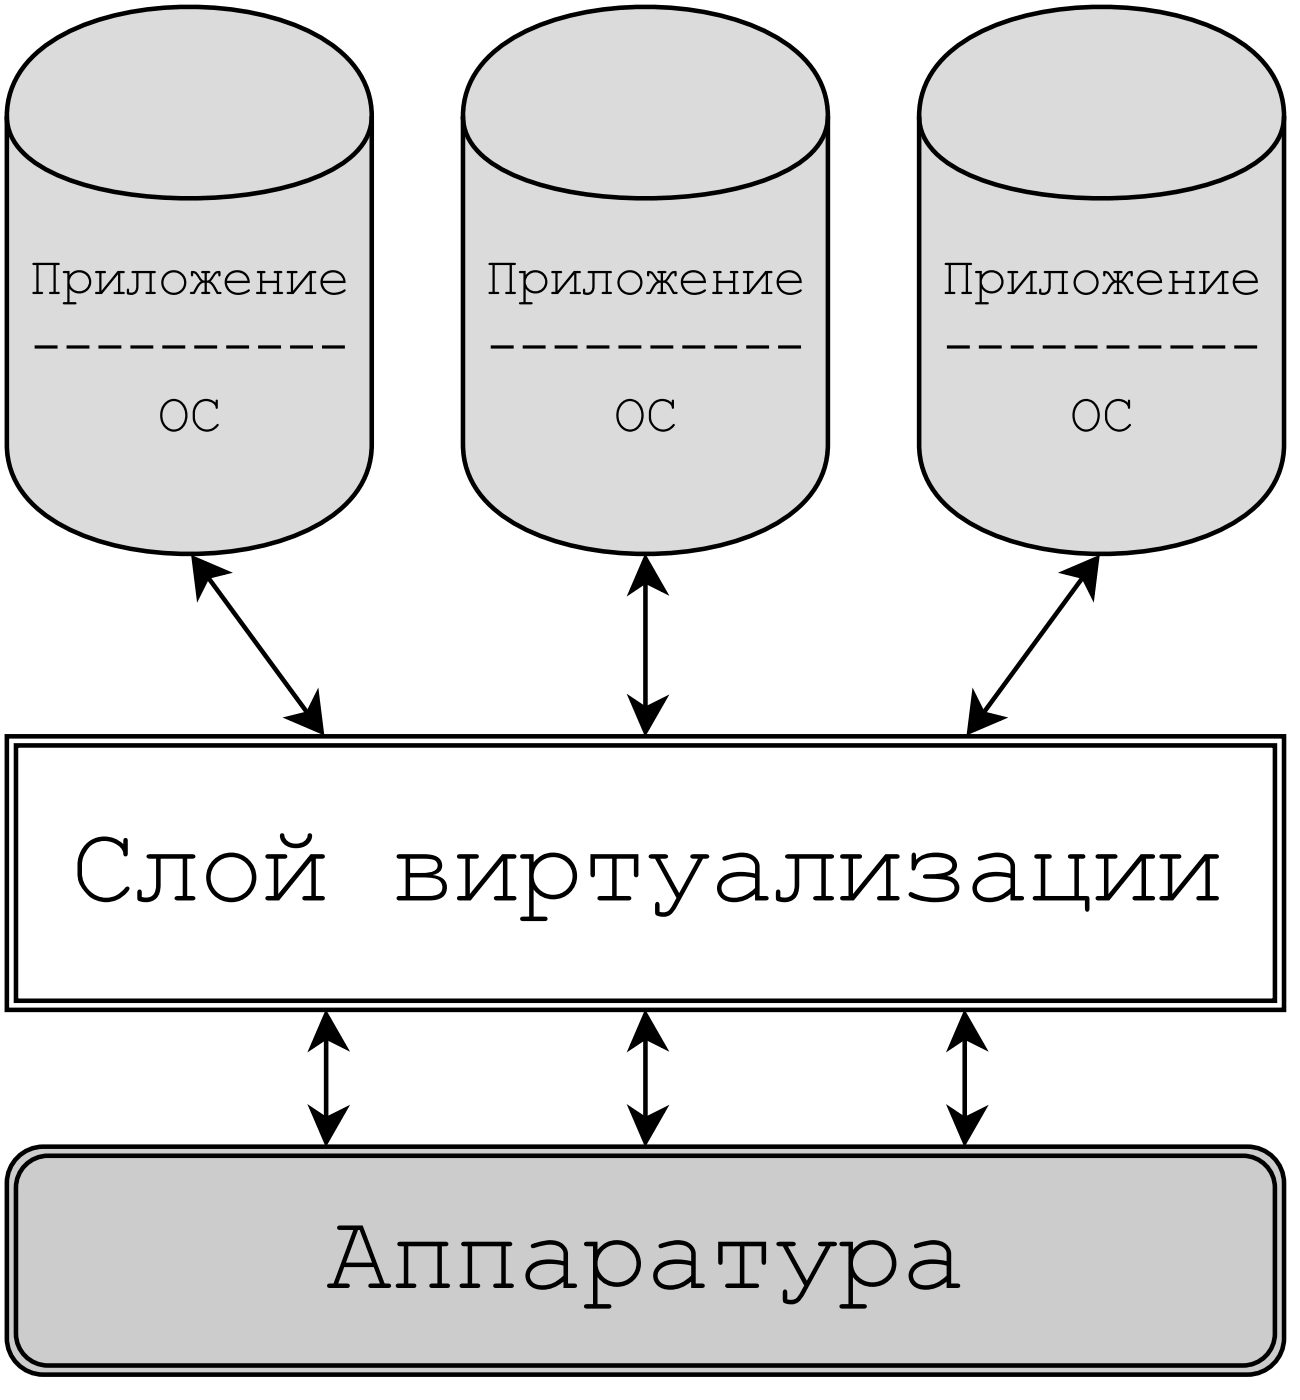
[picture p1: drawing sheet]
<svg xmlns="http://www.w3.org/2000/svg" width="55mm" height="59mm" viewBox="0 0 55 59" stroke-linecap="round" stroke-linejoin="round" font-family="sans-serif">
<path d="M.9 48.5l.4-.2h.5h50.7a1.54 1.54 0 0 1 1.5 1.5v6.5a1.54 1.54 0 0 1-1.5 1.5h-50.7a1.54 1.54 0 0 1-1.5-1.5v-6.5l.1-.5 .2-.4z" fill="#ccc"/>
<path d="M.6 48.9l.3-.4 .4-.2h.5h50.7a1.54 1.54 0 0 1 1.5 1.5v6.5a1.54 1.54 0 0 1-1.5 1.5h-50.7a1.54 1.54 0 0 1-1.5-1.5v-6.5l.1-.5z" fill="none" stroke="#000" stroke-width=".19"/>
<path d="M.9 49.2l.3-.3 .4-.2 .4-.1h50.3a1.34 1.34 0 0 1 1.3 1.4v6.1a1.34 1.34 0 0 1-1.3 1.4h-50.3a1.34 1.34 0 0 1-1.3-1.4v-6.1v-.4z" fill="#ccc"/>
<path d="M.9 49.2l.3-.3 .4-.2 .4-.1h50.3a1.34 1.34 0 0 1 1.3 1.4v6.1a1.34 1.34 0 0 1-1.3 1.4h-50.3a1.34 1.34 0 0 1-1.3-1.4v-6.1v-.4z" fill="none" stroke="#000" stroke-width=".19"/>
<path d="M14.2 51.6h1.1l.9 2.4h.2v.2h-.9l.1-.2h.4l-.3-.7h-1.2l-.3 .7h.4l.1 .2h-.9v-.2h.2l.9-2.2h-.7zM15.1 51.8l-.5 1.3h1l-.5-1.3zM16.7 52.3h2.1v.1h-.2v1.6h.3v.2h-.7l-.1-.1 .3-.1v-1.6h-1.2v1.6l.3 .1-.1 .1h-.7v-.2h.3v-1.6h-.3zM19.4 52.3h2.1v.1h-.2v1.6h.3v.2h-.7l-.2-.1 .4-.1v-1.6h-1.2v1.6l.3 .1-.1 .1h-.7v-.2h.3v-1.6h-.3zM22.3 52.4a1.11 1.11 0 0 1 1.6 .2v1.4h.3l.1 .1-.6 .1v-.3a.94 .94 0 0 1-1.6-.1 .82 .82 0 0 1 1.1-.8l.5 .1a.61 .61 0 0 0-.3-.7 .61 .61 0 0 0-.6 0l-.4 .1zM22.5 53.4a.44 .44 0 0 0-.1 .6 .44 .44 0 0 0 .6 .1l.3-.1 .4-.3v-.4l-.8-.1zM24.6 52.3h.5v.3a1 1 0 0 1 1.5-.2 1 1 0 0 1 0 1.5 1 1 0 0 1-1.5-.2v1.2h.5l.1 .1-.1 .1-1-.1v-.1h.3v-2.5h-.3zM25.2 53.2a.81 .81 0 0 0 1.6 0 .81 .81 0 0 0-1.6 0zM27.7 52.4a1.11 1.11 0 0 1 1.5 .2l.1 1.4h.3v.1l-.5 .1v-.3a.94 .94 0 0 1-1.6-.1 .82 .82 0 0 1 1.1-.8l.5 .1a.61 .61 0 0 0-.3-.7 .61 .61 0 0 0-.7 0l-.3 .1zM27.8 53.4a.44 .44 0 0 0 0 .6 .44 .44 0 0 0 .5 .1l.3-.1 .5-.3v-.4l-.9-.1zM30.2 52.3h2v.8l-.1 .1-.1-.1v-.7h-.7v1.6h.6v.2h-1.4v-.2h.6v-1.6h-.7v.7l-.1 .1-.1-.1zM32.7 52.3h.7v.1h-.3l.8 1.5 .8-1.5h-.3v-.1h.6l.2 .1h-.3l-1.1 2a.57 .57 0 0 1-.9 .4v-.4l.1-.1h.1v.4h.2a.44 .44 0 0 0 .4-.3l.1-.3-.9-1.7h-.2zM35.3 52.3h.6v.3a1 1 0 0 1 1.5-.2 1 1 0 0 1 0 1.5 1 1 0 0 1-1.5-.2v1.2h.5l.1 .1-.1 .1-1.1-.1 .1-.1h.3v-2.5h-.3zM35.9 53.2a.81 .81 0 0 0 1.6 0 .81 .81 0 0 0-1.6 0zM38.5 52.4a1.11 1.11 0 0 1 1.5 .2v1.4h.3l.1 .1-.6 .1v-.3a.94 .94 0 0 1-1.6-.1 .82 .82 0 0 1 1.1-.8l.5 .1a.61 .61 0 0 0-.2-.7 .61 .61 0 0 0-.7 0l-.4 .1zM38.6 53.4a.44 .44 0 0 0-.1 .6 .44 .44 0 0 0 .6 .1l.3-.1 .4-.3v-.4l-.8-.1z" fill-rule="evenodd" fill="#000"/>
<path d="M.3 31h53.7v11.5h-53.7z" fill="#fff"/>
<path d="M.3 31h53.7v11.5h-53.7z" fill="none" stroke="#000" stroke-width=".19"/>
<path d="M.7 31.4h52.9v10.7h-52.9z" fill="#fff"/>
<path d="M.7 31.4h52.9v10.7h-52.9z" fill="none" stroke="#000" stroke-width=".19"/>
<path d="M3.7 35.5l.3-.2a1.15 1.15 0 0 1 1.2 .2v-.2h.1l.1 .6-.1 .1a.94 .94 0 0 0-1.1-.6 .94 .94 0 0 0-.8 1 1.07 1.07 0 0 0 .6 1.3 1.07 1.07 0 0 0 1.4-.4 1.1 1.1 0 0 1-1 .7 1.1 1.1 0 0 1-1-.7 1.71 1.71 0 0 1 .3-1.8zM6.2 36l1.9-.1 .1 .1-.3 .1v1.6h.3v.2h-.7l-.2-.1 .4-.1v-1.6h-.9v1.1a.61 .61 0 0 1-.3 .7 .61 .61 0 0 1-.7-.1v-.2l.1-.2 .1 .3a.46 .46 0 0 0 .5-.2l.1-1.4h-.4zM8.7 36.9a1.05 1.05 0 0 1 2.1 0 1.05 1.05 0 0 1-2.1 0zM8.9 36.9a.86 .86 0 0 0 1.7 0 .86 .86 0 0 0-1.7 0zM11.2 36l.8-.1 .1 .1-.1 .1h-.3v1.5l1.4-1.7 .5 .1v.1h-.3v1.6h.3v.2h-.8l-.1-.1 .1-.1h.3v-1.5l-1.4 1.7h-.5v-.2h.3v-1.6h-.3zM11.8 35.1h.1a.56 .56 0 0 0 .5 .4 .56 .56 0 0 0 .6-.4h.1a.48 .48 0 0 1-.1 .5 .48 .48 0 0 1-.5 .1 .56 .56 0 0 1-.7-.6zM16.7 36a3.7 3.7 0 0 1 1.7 .1 .41 .41 0 0 1 .2 .4 .41 .41 0 0 1-.4 .3l.3 .1a.51 .51 0 0 1 .3 .5 .51 .51 0 0 1-.4 .5h-1.7v-.2h.4v-1.6h-.4zM17.2 36.1v.6h.9l.2-.1 .1-.2a.4 .4 0 0 0-.6-.3zM17.2 36.9v.8h.8l.5-.2a.37 .37 0 0 0-.2-.5zM19.3 36l.7-.1 .1 .1-.1 .1h-.2v1.5l1.3-1.7 .6 .1v.1h-.4v1.6h.4v.2h-.8l-.1-.1 .1-.1h.3v-1.5l-1.4 1.7h-.5v-.2h.3v-1.6h-.3zM21.9 36l.5-.1v.4a1 1 0 0 1 1.5-.2 1 1 0 0 1 0 1.5 1 1 0 0 1-1.5-.2v1.2h.6v.1v.1l-1.1-.1v-.1h.4v-2.5h-.4zM22.5 36.9a.81 .81 0 0 0 1.6 0 .81 .81 0 0 0-1.6 0zM24.8 35.9h2.1v.9l-.1 .1-.1-.1v-.7h-.8v1.6h.6v.2h-1.3v-.2h.5v-1.6h-.7v.7l-.1 .1-.1-.1zM27.3 36h.8v.1h-.3l.8 1.5 .8-1.5h-.3v-.1l.6-.1 .1 .1-.2 .1-1.1 2a.57 .57 0 0 1-.9 .3v-.3v-.1h.1v.4h.2a.44 .44 0 0 0 .4-.3l.2-.3-.9-1.7h-.3zM30.4 36.1a1.11 1.11 0 0 1 1.5 .2l.1 1.4h.3v.1l-.5 .1v-.3a.94 .94 0 0 1-1.6-.1 .82 .82 0 0 1 1.1-.8l.5 .1a.61 .61 0 0 0-.3-.7 .61 .61 0 0 0-.7 0l-.3 .1zM30.5 37.1a.44 .44 0 0 0-.1 .6 .44 .44 0 0 0 .6 .1l.3-.1 .5-.3v-.4l-.9-.1zM33.1 36l1.8-.1 .2 .1-.4 .1v1.6h.3v.2h-.6l-.2-.1 .3-.1v-1.6h-.9v1.1a.61 .61 0 0 1-.3 .7 .61 .61 0 0 1-.7-.1v-.2l.1-.2 .1 .3a.46 .46 0 0 0 .6-.2v-1.4h-.3zM35.4 36l.7-.1 .2 .1-.2 .1h-.2v1.5l1.3-1.7 .6 .1v.1h-.3v1.6h.3v.2h-.8l-.1-.1 .1-.1h.3v-1.5l-1.4 1.7h-.5v-.2h.3v-1.6h-.3zM38.4 35.9h.1v.3a1.19 1.19 0 0 1 1.7 .1 .46 .46 0 0 1-.4 .6 .52 .52 0 0 1 .6 .4 .52 .52 0 0 1-.5 .6 1.96 1.96 0 0 1-1.7-.3l.1-.1a2.5 2.5 0 0 0 1.6 .2l.2-.3a.59 .59 0 0 0-.7-.4h-.4l-.2-.1 .3-.1a.76 .76 0 0 0 1-.4 .82 .82 0 0 0-1.1-.3 .8 .8 0 0 0-.6 .5l-.1-.1zM41.2 36.1a1.11 1.11 0 0 1 1.5 .2v1.4h.3l.1 .1-.6 .1v-.3a.94 .94 0 0 1-1.6-.1 .82 .82 0 0 1 1.1-.8l.5 .1a.61 .61 0 0 0-.3-.7 .61 .61 0 0 0-.6 0l-.4 .1zM41.3 37.1a.44 .44 0 0 0-.1 .6 .44 .44 0 0 0 .6 .1l.3-.1 .4-.3v-.4l-.8-.1zM43.5 36l.6-.1 .1 .1-.2 .1v1.6h1.2v-1.6l-.3-.1 .1-.1 .6 .1v.1h-.2v1.6h.4v.6h-.1l-.1-.4h-2.1v-.2h.3v-1.6h-.3zM46.1 36l.8-.1 .1 .1-.1 .1h-.3v1.5l1.4-1.7 .6 .1v.1h-.4v1.6h.4v.2h-.8l-.2-.1 .2-.1h.2v-1.5l-1.3 1.7h-.6v-.2h.3v-1.6h-.3zM48.8 36l.8-.1 .1 .1-.1 .1h-.3v1.5l1.4-1.7 .5 .1v.1h-.3v1.6h.3v.2h-.8l-.1-.1 .1-.1h.3v-1.5l-1.4 1.7h-.5v-.2h.3v-1.6h-.3z" fill-rule="evenodd" fill="#000"/>
<path d="M1.7 2.1a9.9 9.9 0 0 1 6.3-1.8 10.6 10.6 0 0 1 6.2 1.8l.8 .8 .5 .9 .1 1.1v13.8a3.9 3.9 0 0 1-2.4 3.5 12.7 12.7 0 0 1-10.5 0 3.9 3.9 0 0 1-2.4-3.5v-13.8l.2-1.1 .4-.9z" fill="#e1d5e7"/>
<path d="M.3 4.9l.2 .9 .5 .7a8.6 8.6 0 0 0 4.7 1.7 15.1 15.1 0 0 0 8.3-1.1l.9-.6 .5-.7 .2-.9M1.7 2.1a9.9 9.9 0 0 1 6.3-1.8 10.6 10.6 0 0 1 6.2 1.8l.8 .8 .5 .9 .1 1.1v13.8a3.9 3.9 0 0 1-2.4 3.5 12.7 12.7 0 0 1-10.5 0 3.9 3.9 0 0 1-2.4-3.5v-13.8l.2-1.1 .4-.9z" fill="none" stroke="#000" stroke-width=".19"/>
<g fill="#000">
<path d="M1.4 11.1h1.1l-.2 .1v1.1h.2v.1l-.4-.1h.1v-1.1h-.6v1.1h.2l-.4 .1v-.1h.1v-1.1l-.1-.1zM2.7 11.4h.2v.2a.5 .5 0 0 1 .8-.1 .5 .5 0 0 1 0 .7 .5 .5 0 0 1-.8-.1v.6h.3v.1h-.6l.2-.1v-1.2h-.1zM2.9 11.9a.4 .4 0 0 0 .8 0 .4 .4 0 0 0-.8 0zM4 11.4h.5l-.2 .1v.7l.6-.8h.3v.1h-.1v.8h.1v.1l-.4-.1h.2v-.8l-.7 .9h-.3v-.1h.2v-.8h-.2zM5.5 11.4h1.1l-.2 .1v.8h.1v.1l-.4-.1h.2v-.8h-.5v.5a.31 .31 0 0 1-.1 .4 .31 .31 0 0 1-.4-.1v-.1l.2 .1 .2-.1v-.2v-.5h-.2zM6.8 11.9a.53 .53 0 0 1 1 0 .53 .53 0 0 1-1 0zM6.9 11.9a.43 .43 0 0 0 .8 0 .43 .43 0 0 0-.8 0zM8 11.4a.4 .4 0 0 1 .5 .4h.1v-.3l-.1-.1h.3l-.1 .1v.3h.1a.39 .39 0 0 1 .5-.4v.2l-.1-.1h-.1l-.2 .3 .3 .5h.1h-.2a.46 .46 0 0 0-.4-.4v.4h.1l-.3 .1 .1-.1v-.4a.48 .48 0 0 0-.4 .5l-.2-.1h.1l.3-.5-.2-.3h-.1l-.1 .1zM9.6 11.5a.53 .53 0 0 1 .6-.1 .53 .53 0 0 1 .3 .5h-1a.6 .6 0 0 0 1 .3 .55 .55 0 0 1-.8 .1 .55 .55 0 0 1-.1-.8zM9.7 11.6l-.2 .2h.9a.44 .44 0 0 0-.7-.2zM10.8 11.4h.4l-.2 .1v.3h.6v-.3l-.1-.1h.4l-.2 .1v.8h.2v.1h-.4v-.1h.1v-.4h-.6v.4h.2v.1h-.4v-.1h.1v-.8zM12.1 11.4h.4l-.2 .1v.7l.7-.8h.3v.1h-.2v.8h.2v.1l-.5-.1h.2v-.8l-.7 .9h-.2v-.1h.1v-.8h-.1zM13.6 11.5a.53 .53 0 0 1 .6-.1 .53 .53 0 0 1 .3 .5h-.9a.6 .6 0 0 0 .9 .3 .55 .55 0 0 1-.8 .1 .55 .55 0 0 1-.1-.8zM13.7 11.6l-.1 .2h.8a.44 .44 0 0 0-.7-.2z" fill-rule="evenodd"/>
<path d="M1.5 14.5h.9v.2h-.9zM2.8 14.5h1v.2h-1zM4.1 14.5h1v.2h-1zM5.5 14.5h.9v.2h-.9zM6.8 14.5h1v.2h-1zM8.2 14.5h.9v.2h-.9zM9.5 14.5h1v.2h-1zM10.9 14.5h.9v.2h-.9zM12.2 14.5h1v.2h-1zM13.5 14.5h1v.2h-1z" fill-rule="evenodd"/>
<path d="M6.9 17a.6 .6 0 0 1 .8-.1 .6 .6 0 0 1 .2 .8 .59 .59 0 0 1-.8 .4 .59 .59 0 0 1-.3-.8zM7 17.1a.58 .58 0 0 0-.1 .6 .58 .58 0 0 0 .6 .3 .64 .64 0 0 0 .3-.6 .64 .64 0 0 0-.5-.5zM8.3 17l.4-.2 .4 .1v-.1v.4a.5 .5 0 0 0-.6-.3 .5 .5 0 0 0-.3 .7 .56 .56 0 0 0 .4 .4 .56 .56 0 0 0 .6-.2 .59 .59 0 0 1-.8 .3 .59 .59 0 0 1-.3-.7z" fill-rule="evenodd"/>
</g>
<path d="M20.9 2.1a9.9 9.9 0 0 1 6.2-1.8 10.6 10.6 0 0 1 6.3 1.8l.8 .8 .5 .9 .1 1.1v13.8a3.9 3.9 0 0 1-2.4 3.5 12.7 12.7 0 0 1-10.5 0 3.9 3.9 0 0 1-2.4-3.5v-13.8l.1-1.1 .5-.9z" fill="#e1d5e7"/>
<path d="M19.5 4.9l.2 .9 .5 .7a8.6 8.6 0 0 0 4.7 1.7 15.1 15.1 0 0 0 8.3-1.1l.9-.6 .5-.7 .2-.9M20.9 2.1a9.9 9.9 0 0 1 6.2-1.8 10.6 10.6 0 0 1 6.3 1.8l.8 .8 .5 .9 .1 1.1v13.8a3.9 3.9 0 0 1-2.4 3.5 12.7 12.7 0 0 1-10.5 0 3.9 3.9 0 0 1-2.4-3.5v-13.8l.1-1.1 .5-.9z" fill="none" stroke="#000" stroke-width=".19"/>
<g fill="#000">
<path d="M20.6 11.1h1.1l-.2 .1v1.1h.2v.1l-.5-.1h.2v-1.1h-.6v1.1h.2l-.4 .1v-.1h.1v-1.1l-.1-.1zM21.8 11.4h.3v.2a.5 .5 0 0 1 .8-.1 .5 .5 0 0 1 0 .7 .5 .5 0 0 1-.8-.1v.6h.3v.1h-.6l.2-.1v-1.2h-.1zM22.1 11.9a.4 .4 0 0 0 .8 0 .4 .4 0 0 0-.8 0zM23.2 11.4h.4l-.1 .1v.7l.6-.8h.3v.1h-.2v.8h.2v.1l-.4-.1h.2v-.8l-.7 .9h-.3v-.1h.2v-.8h-.2zM24.7 11.4h1l-.1 .1v.8h.1v.1l-.4-.1h.2v-.8h-.5v.5a.31 .31 0 0 1-.1 .4 .31 .31 0 0 1-.4-.1v-.1l.2 .1 .2-.1v-.2v-.5h-.2zM26 11.9a.53 .53 0 0 1 1 0 .53 .53 0 0 1-1 0zM26.1 11.9a.43 .43 0 0 0 .8 0 .43 .43 0 0 0-.8 0zM27.2 11.4a.4 .4 0 0 1 .5 .4h.1v-.3l-.2-.1h.1h.3l-.1 .1v.3h.1a.39 .39 0 0 1 .4-.4l.1 .2-.1-.1h-.1l-.3 .3 .4 .5h.1h-.2a.46 .46 0 0 0-.4-.4v.4h.1l-.3 .1 .1-.1v-.4a.48 .48 0 0 0-.4 .5l-.2-.1h.1l.3-.5-.2-.3h-.1l-.1 .1zM28.8 11.5a.53 .53 0 0 1 .6-.1 .53 .53 0 0 1 .3 .5h-1a.6 .6 0 0 0 1 .3 .55 .55 0 0 1-.8 .1 .55 .55 0 0 1-.1-.8zM28.9 11.6l-.2 .2h.9a.44 .44 0 0 0-.7-.2zM30 11.4h.3l-.1 .1v.3h.6v-.3l-.1-.1h.3l-.1 .1v.8h.2v.1h-.4v-.1h.1v-.4h-.6v.4h.2v.1h-.4v-.1h.1v-.8zM31.3 11.4h.4l-.2 .1v.7l.7-.8h.3v.1h-.2v.8h.2v.1l-.5-.1h.2v-.8l-.7 .9h-.2v-.1h.1v-.8h-.1zM32.8 11.5a.53 .53 0 0 1 .6-.1 .53 .53 0 0 1 .3 .5h-.9a.6 .6 0 0 0 .9 .3 .55 .55 0 0 1-.8 .1 .55 .55 0 0 1-.1-.8zM32.9 11.6l-.1 .2h.8a.44 .44 0 0 0-.7-.2z" fill-rule="evenodd"/>
<path d="M20.6 14.5h1v.2h-1zM22 14.5h.9v.2h-.9zM23.3 14.5h1v.2h-1zM24.7 14.5h.9v.2h-.9zM26 14.5h1v.2h-1zM27.4 14.5h.9v.2h-.9zM28.7 14.5h1v.2h-1zM30 14.5h1v.2h-1zM31.4 14.5h1v.2h-1zM32.7 14.5h1v.2h-1z" fill-rule="evenodd"/>
<path d="M26.1 17a.6 .6 0 0 1 .8-.1 .6 .6 0 0 1 .2 .8 .59 .59 0 0 1-.8 .4 .59 .59 0 0 1-.4-.8zM26.2 17.1a.58 .58 0 0 0-.1 .6 .58 .58 0 0 0 .6 .3 .64 .64 0 0 0 .3-.6 .64 .64 0 0 0-.5-.5zM27.5 17l.4-.2 .4 .1v-.1v.4a.5 .5 0 0 0-.6-.3 .5 .5 0 0 0-.3 .7 .56 .56 0 0 0 .4 .4 .56 .56 0 0 0 .6-.2 .59 .59 0 0 1-.8 .3 .59 .59 0 0 1-.3-.7z" fill-rule="evenodd"/>
</g>
<path d="M40.1 2.1a9.9 9.9 0 0 1 6.2-1.8 10.6 10.6 0 0 1 6.3 1.8l.7 .8 .5 .9 .2 1.1v13.8a3.9 3.9 0 0 1-2.4 3.5 12.7 12.7 0 0 1-10.5 0 3.9 3.9 0 0 1-2.4-3.5v-13.8l.1-1.1 .5-.9z" fill="#e1d5e7"/>
<g fill="none" stroke="#000" stroke-width=".19">
<path d="M38.7 4.9l.2 .9 .5 .7a8.6 8.6 0 0 0 4.7 1.7 15.1 15.1 0 0 0 8.3-1.1l.9-.6 .5-.7 .2-.9M40.1 2.1a9.9 9.9 0 0 1 6.2-1.8 10.6 10.6 0 0 1 6.3 1.8l.7 .8 .5 .9 .2 1.1v13.8a3.9 3.9 0 0 1-2.4 3.5 12.7 12.7 0 0 1-10.5 0 3.9 3.9 0 0 1-2.4-3.5v-13.8l.1-1.1 .5-.9zM8.2 23.5l1.3 .6-.8 .2-.4 .7zM8.7 24.3l4.3 5.7M12.2 30.2l.8-.2 .3-.7 .2 1.5zM26.6 29.5l.5 .3 .8-.3-.8 1.3zM27.1 23.5l.8 1.3-.8-.3-.5 .3zM27.1 24.5v5.3M41 29.3l.3 .7 .8 .2-1.3 .6zM44.8 24.1l1.3-.6-.1 1.5-.4-.7zM45.6 24.3l-4.3 5.7M13.1 46.7l.6 .4 .8-.4-.8 1.4z"/>
<path d="M13.7 42.7l.8 1.3-.8-.4-.6 .4zM13.7 43.6v3.5M26.6 46.7l.5 .4 .8-.4-.8 1.4zM27.1 42.7l.8 1.3-.8-.4-.5 .4zM27.1 43.6v3.5M40 46.7l.6 .4 .7-.4-.7 1.4zM40.6 42.7l.7 1.3-.7-.4-.6 .4zM40.6 43.6v3.5"/>
</g>
<g fill="#000">
<path d="M39.7 11.1h1.2l-.2 .1v1.1h.2v.1l-.5-.1h.2v-1.1h-.6v1.1h.2l-.5 .1v-.1h.2v-1.1l-.2-.1zM41 11.4h.3v.2a.5 .5 0 0 1 .7-.1 .5 .5 0 0 1 0 .7 .5 .5 0 0 1-.7-.1v.6h.3v.1h-.6l.2-.1v-1.2h-.2zM41.3 11.9a.4 .4 0 0 0 .8 0 .4 .4 0 0 0-.8 0zM42.4 11.4h.4l-.2 .1v.7l.7-.8h.3v.1h-.2v.8h.2v.1l-.5-.1h.2v-.8l-.6 .9h-.3v-.1h.1v-.8h-.1zM43.9 11.4h1l-.1 .1v.8h.1v.1l-.4-.1h.2v-.8h-.5v.5a.31 .31 0 0 1-.1 .4 .31 .31 0 0 1-.4-.1v-.1l.2 .1 .1-.1 .1-.2v-.5h-.2zM45.2 11.9a.53 .53 0 0 1 1 0 .53 .53 0 0 1-1 0zM45.3 11.9a.43 .43 0 0 0 .8 0 .43 .43 0 0 0-.8 0zM46.4 11.4a.4 .4 0 0 1 .5 .4h.1v-.3l-.2-.1h.1h.3l-.1 .1v.3h.1a.39 .39 0 0 1 .4-.4v.2v-.1h-.1l-.3 .3 .3 .5h.2h-.2a.46 .46 0 0 0-.4-.4v.4h.1l-.3 .1 .1-.1v-.4a.48 .48 0 0 0-.4 .5l-.2-.1h.1l.3-.5-.2-.3h-.1l-.1 .1zM48 11.5a.53 .53 0 0 1 .6-.1 .53 .53 0 0 1 .3 .5h-1a.6 .6 0 0 0 1 .3 .55 .55 0 0 1-.8 .1 .55 .55 0 0 1-.1-.8zM48.1 11.6l-.2 .2h.9a.44 .44 0 0 0-.7-.2zM49.2 11.4h.3l-.1 .1v.3h.6v-.3l-.1-.1h.3l-.1 .1v.8h.2v.1h-.4v-.1h.1v-.4h-.6v.4h.2v.1h-.4v-.1h.1v-.8zM50.4 11.4h.5l-.2 .1v.7l.7-.8h.3v.1h-.2v.8h.2v.1l-.5-.1h.2v-.8l-.7 .9h-.3v-.1h.2v-.8h-.2zM52 11.5a.53 .53 0 0 1 .6-.1 .53 .53 0 0 1 .3 .5h-1a.6 .6 0 0 0 1 .3 .55 .55 0 0 1-.8 .1 .55 .55 0 0 1-.1-.8zM52.1 11.6l-.2 .2h.9a.44 .44 0 0 0-.7-.2z" fill-rule="evenodd"/>
<path d="M39.8 14.5h1v.2h-1zM41.2 14.5h.9v.2h-.9zM42.5 14.5h1v.2h-1zM43.9 14.5h.9v.2h-.9zM45.2 14.5h1v.2h-1zM46.5 14.5h1v.2h-1zM47.9 14.5h1v.2h-1zM49.2 14.5h1v.2h-1zM50.6 14.5h.9v.2h-.9zM51.9 14.5h1v.2h-1z" fill-rule="evenodd"/>
<path d="M45.3 17a.6 .6 0 0 1 .7-.1 .6 .6 0 0 1 .2 .8 .59 .59 0 0 1-.7 .4 .59 .59 0 0 1-.4-.8zM45.3 17.1a.58 .58 0 0 0 0 .6 .58 .58 0 0 0 .6 .3 .64 .64 0 0 0 .3-.6 .64 .64 0 0 0-.5-.5zM46.6 17l.4-.2 .4 .1 .1-.1v.4a.5 .5 0 0 0-.6-.3 .5 .5 0 0 0-.3 .7 .56 .56 0 0 0 .4 .4 .56 .56 0 0 0 .6-.2 .59 .59 0 0 1-.8 .3 .59 .59 0 0 1-.3-.7z" fill-rule="evenodd"/>
</g>
<path d="M8.2 23.5l1.3 .6-.8 .2-.4 .7zM12.2 30.2l.8-.2 .3-.7 .2 1.5zM27.1 23.5l.8 1.3-.8-.3-.5 .3zM26.6 29.5l.5 .3 .8-.3-.8 1.3zM41 29.3l.3 .7 .8 .2-1.3 .6zM44.8 24.1l1.3-.6-.1 1.5-.4-.7zM13.7 42.7l.8 1.3-.8-.4-.6 .4zM13.1 46.7l.6 .4 .8-.4-.8 1.4zM27.1 42.7l.8 1.3-.8-.4-.5 .4zM26.6 46.7l.5 .4 .8-.4-.8 1.4zM40.6 42.7l.7 1.3-.7-.4-.6 .4zM40 46.7l.6 .4 .7-.4-.7 1.4z" fill="#000"/>
</svg>
